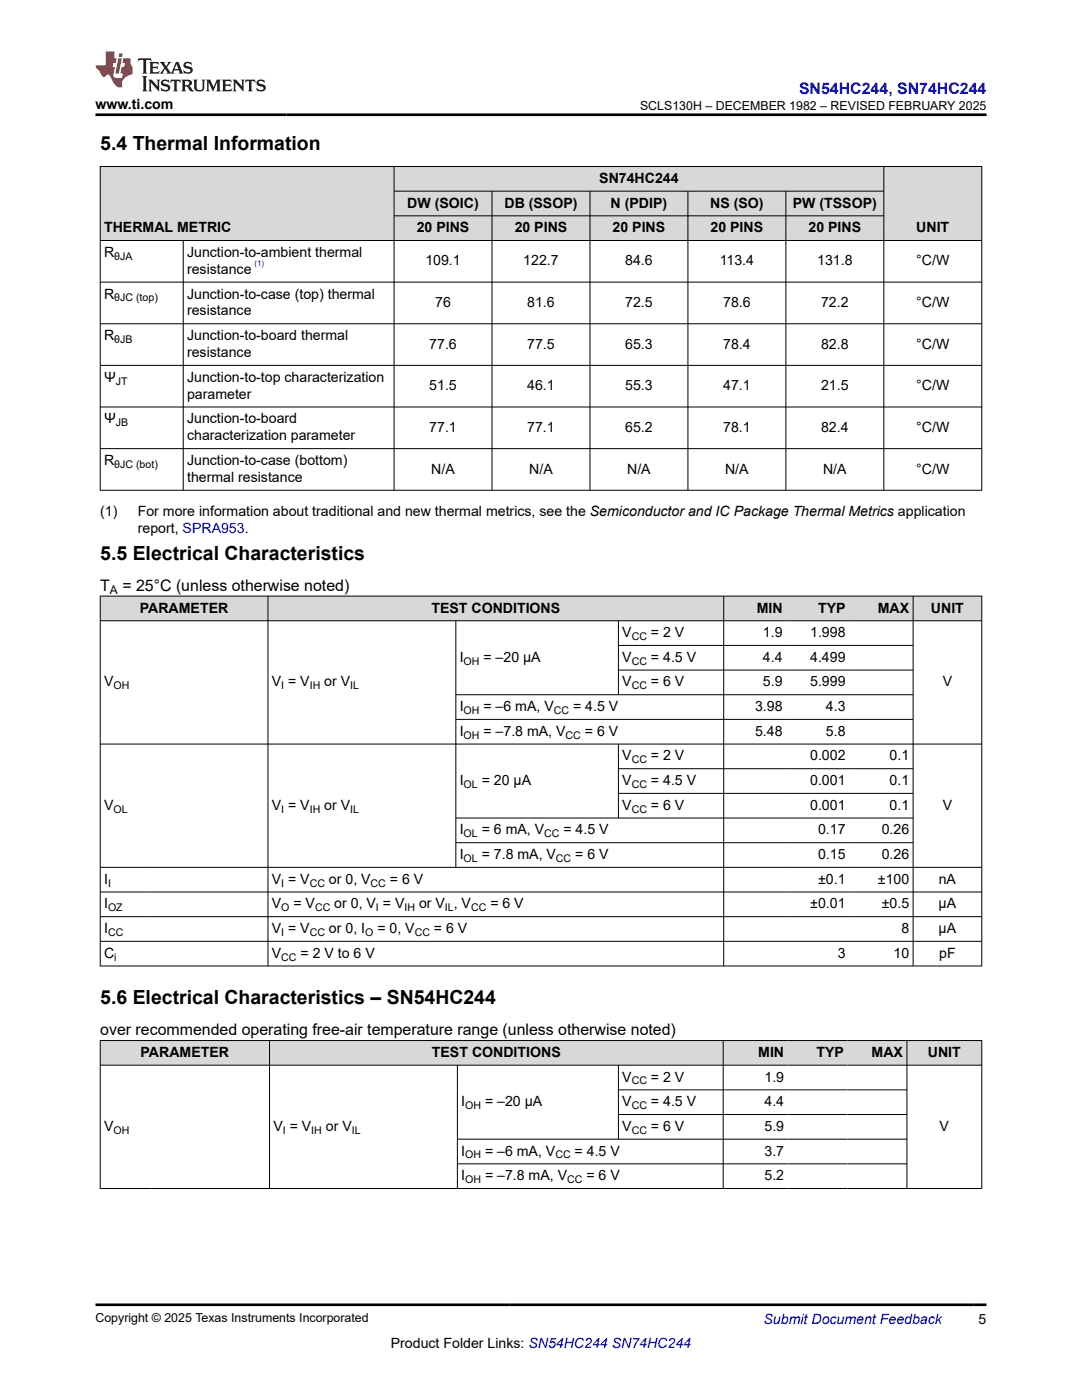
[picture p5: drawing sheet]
<svg xmlns="http://www.w3.org/2000/svg" width="216mm" height="279mm" viewBox="0 0 216 279" stroke-linecap="round" stroke-linejoin="round" font-family="sans-serif">
<defs><g id="words">
<g font-size="3.9">
<text x="20" y="29.9">5.4 Thermal Information</text>
<text x="20" y="111.8">5.5 Electrical Characteristics</text>
<text x="20" y="200.5">5.6 Electrical Characteristics – SN54HC244</text>
</g>
<text font-size="3.2" fill="#00f" x="159.4" y="18.7">SN54HC244, SN74HC244</text>
<g font-size="3.2">
<text x="20" y="117.9">T</text>
<text x="24.4" y="117.9">= 25°C (unless otherwise noted)</text>
<text x="20" y="206.6">over recommended operating free-air temperature range (unless otherwise noted)</text>
</g>
<g font-size="2.8">
<text x="19" y="21.8">www.ti.com</text>
<text x="81.3" y="41.4">DW (SOIC)</text>
<text x="100.7" y="41.4">DB (SSOP)</text>
<text x="119.6" y="36.5">SN74HC244</text>
<text x="121.9" y="41.4">N (PDIP)</text>
<text x="141.7" y="41.4">NS (SO)</text>
<text x="158.2" y="41.4">PW (TSSOP)</text>
<text x="20.8" y="46.3">THERMAL METRIC</text>
<text x="83.2" y="46.3">20 PINS</text>
<text x="102.7" y="46.3">20 PINS</text>
<text x="122.2" y="46.3">20 PINS</text>
<text x="141.8" y="46.3">20 PINS</text>
<text x="161.3" y="46.3">20 PINS</text>
<text x="182.8" y="46.3">UNIT</text>
<text x="20.8" y="51.3">R</text>
<text x="37.3" y="51.3">Junction-to-ambient thermal</text>
<text x="84.9" y="53">109.1</text>
<text x="104.4" y="53">122.7</text>
<text x="124.7" y="53">84.6</text>
<text x="143.6" y="53">113.4</text>
<text x="163.1" y="53">131.8</text>
<text x="182.8" y="53">°C/W</text>
<text x="20.8" y="59.6">R</text>
<text x="37.3" y="54.7">resistance</text>
<text x="37.3" y="59.6">Junction-to-case (top) thermal</text>
<text x="37.3" y="63">resistance</text>
<text x="86.8" y="61.3">76</text>
<text x="105.2" y="61.3">81.6</text>
<text x="124.7" y="61.3">72.5</text>
<text x="144.3" y="61.3">78.6</text>
<text x="163.8" y="61.3">72.2</text>
<text x="182.8" y="61.3">°C/W</text>
<text x="20.8" y="67.9">R</text>
<text x="37.3" y="67.9">Junction-to-board thermal</text>
<text x="37.3" y="71.3">resistance</text>
<text x="85.7" y="69.6">77.6</text>
<text x="105.2" y="69.6">77.5</text>
<text x="124.7" y="69.6">65.3</text>
<text x="144.3" y="69.6">78.4</text>
<text x="163.8" y="69.6">82.8</text>
<text x="182.8" y="69.6">°C/W</text>
<text x="20.8" y="76.2">Ψ</text>
<text x="37.3" y="76.2">Junction-to-top characterization</text>
<text x="85.7" y="77.9">51.5</text>
<text x="105.2" y="77.9">46.1</text>
<text x="124.7" y="77.9">55.3</text>
<text x="144.3" y="77.9">47.1</text>
<text x="163.8" y="77.9">21.5</text>
<text x="182.8" y="77.9">°C/W</text>
<text x="37.3" y="79.6">parameter</text>
<text x="20.8" y="84.5">Ψ</text>
<text x="37.3" y="84.5">Junction-to-board</text>
<text x="37.3" y="87.9">characterization parameter</text>
<text x="85.7" y="86.2">77.1</text>
<text x="105.2" y="86.2">77.1</text>
<text x="124.7" y="86.2">65.2</text>
<text x="144.3" y="86.2">78.1</text>
<text x="163.8" y="86.2">82.4</text>
<text x="182.8" y="86.2">°C/W</text>
<text x="20.8" y="92.8">R</text>
<text x="37.3" y="92.8">Junction-to-case (bottom)</text>
<text x="86.1" y="94.5">N/A</text>
<text x="105.6" y="94.5">N/A</text>
<text x="125.1" y="94.5">N/A</text>
<text x="144.7" y="94.5">N/A</text>
<text x="164.2" y="94.5">N/A</text>
<text x="182.8" y="94.5">°C/W</text>
<text x="37.3" y="96.2">thermal resistance</text>
<text x="20" y="103">(1)</text>
<text x="27.5" y="106.4">report, SPRA953.</text>
<text x="27.5" y="103">For more information about traditional and new thermal metrics, see the Semiconductor and IC Package Thermal Metrics application</text>
<text x="27.9" y="122.2">PARAMETER</text>
<text x="86.1" y="122.2">TEST CONDITIONS</text>
<text x="151" y="122.2">MIN</text>
<text x="163.2" y="122.2">TYP</text>
<text x="175.2" y="122.2">MAX</text>
<text x="185.8" y="122.2">UNIT</text>
<text x="124.2" y="127.2">V</text>
<text x="129.9" y="127.2">= 2 V</text>
<text x="152.2" y="127.2">1.9</text>
<text x="161.7" y="127.2">1.998</text>
<text x="20.8" y="137">V</text>
<text x="54.2" y="137">V = V</text>
<text x="64.7" y="137">or V</text>
<text x="91.7" y="132.1">I</text>
<text x="96.5" y="132.1">= –20 µA</text>
<text x="124.2" y="132.1">V</text>
<text x="124.2" y="137">V</text>
<text x="129.9" y="132.1">= 4.5 V</text>
<text x="129.9" y="137">= 6 V</text>
<text x="152.2" y="132.1">4.4</text>
<text x="152.2" y="137">5.9</text>
<text x="161.7" y="132.1">4.499</text>
<text x="161.7" y="137">5.999</text>
<text x="188.1" y="137">V</text>
<text x="91.7" y="141.9">I</text>
<text x="96.5" y="141.9">= –6 mA, V</text>
<text x="114.3" y="141.9">= 4.5 V</text>
<text x="150.7" y="141.9">3.98</text>
<text x="164.8" y="141.9">4.3</text>
<text x="91.7" y="146.8">I</text>
<text x="96.5" y="146.8">= –7.8 mA, V</text>
<text x="116.7" y="146.8">= 6 V</text>
<text x="150.7" y="146.8">5.48</text>
<text x="164.8" y="146.8">5.8</text>
<text x="124.2" y="151.8">V</text>
<text x="129.9" y="151.8">= 2 V</text>
<text x="161.7" y="151.8">0.002</text>
<text x="177.5" y="151.8">0.1</text>
<text x="20.8" y="161.6">V</text>
<text x="54.2" y="161.6">V = V</text>
<text x="64.7" y="161.6">or V</text>
<text x="91.7" y="156.7">I</text>
<text x="96.1" y="156.7">= 20 µA</text>
<text x="124.2" y="156.7">V</text>
<text x="124.2" y="161.6">V</text>
<text x="129.9" y="156.7">= 4.5 V</text>
<text x="129.9" y="161.6">= 6 V</text>
<text x="161.7" y="156.7">0.001</text>
<text x="161.7" y="161.6">0.001</text>
<text x="177.5" y="156.7">0.1</text>
<text x="177.5" y="161.6">0.1</text>
<text x="188.1" y="161.6">V</text>
<text x="91.7" y="166.5">I</text>
<text x="96.1" y="166.5">= 6 mA, V</text>
<text x="112.4" y="166.5">= 4.5 V</text>
<text x="163.2" y="166.5">0.17</text>
<text x="175.9" y="166.5">0.26</text>
<text x="91.7" y="171.5">I</text>
<text x="96.1" y="171.5">= 7.8 mA, V</text>
<text x="114.8" y="171.5">= 6 V</text>
<text x="163.2" y="171.5">0.15</text>
<text x="175.9" y="171.5">0.26</text>
<text x="20.8" y="176.4">I</text>
<text x="54.2" y="176.4">V = V</text>
<text x="65.6" y="176.4">or 0, V</text>
<text x="77.8" y="176.4">= 6 V</text>
<text x="163.3" y="176.4">±0.1</text>
<text x="175.2" y="176.4">±100</text>
<text x="187.3" y="176.4">nA</text>
<text x="20.8" y="181.3">I</text>
<text x="54.2" y="181.3">V</text>
<text x="58.6" y="181.3">= V</text>
<text x="66.7" y="181.3">or 0, V = V</text>
<text x="83.6" y="181.3">or V , V</text>
<text x="97.8" y="181.3">= 6 V</text>
<text x="161.7" y="181.3">±0.01</text>
<text x="176" y="181.3">±0.5</text>
<text x="187.3" y="181.3">µA</text>
<text x="20.8" y="186.2">I</text>
<text x="20.8" y="191.1">C</text>
<text x="54.2" y="186.2">V = V</text>
<text x="54.2" y="191.1">V</text>
<text x="60" y="191.1">= 2 V to 6 V</text>
<text x="65.6" y="186.2">or 0, I</text>
<text x="75.3" y="186.2">= 0, V</text>
<text x="86.6" y="186.2">= 6 V</text>
<text x="167.2" y="191.1">3</text>
<text x="178.3" y="191.1">10</text>
<text x="179.9" y="186.2">8</text>
<text x="187.3" y="186.2">µA</text>
<text x="187.4" y="191.1">pF</text>
<text x="28.1" y="210.9">PARAMETER</text>
<text x="86.2" y="210.9">TEST CONDITIONS</text>
<text x="124.2" y="215.9">V</text>
<text x="129.9" y="215.9">= 2 V</text>
<text x="151.3" y="210.9">MIN</text>
<text x="152.5" y="215.9">1.9</text>
<text x="162.9" y="210.9">TYP</text>
<text x="173.9" y="210.9">MAX</text>
<text x="185.1" y="210.9">UNIT</text>
<text x="92" y="220.8">I</text>
<text x="96.8" y="220.8">= –20 µA</text>
<text x="124.2" y="220.8">V</text>
<text x="129.9" y="220.8">= 4.5 V</text>
<text x="152.5" y="220.8">4.4</text>
<text x="20.8" y="225.7">V</text>
<text x="54.5" y="225.7">V = V</text>
<text x="65" y="225.7">or V</text>
<text x="124.2" y="225.7">V</text>
<text x="129.9" y="225.7">= 6 V</text>
<text x="152.5" y="225.7">5.9</text>
<text x="187.5" y="225.7">V</text>
<text x="92" y="230.6">I</text>
<text x="96.8" y="230.6">= –6 mA, V</text>
<text x="114.7" y="230.6">= 4.5 V</text>
<text x="152.5" y="230.6">3.7</text>
<text x="92" y="235.5">I</text>
<text x="96.8" y="235.5">= –7.8 mA, V</text>
<text x="117" y="235.5">= 6 V</text>
<text x="152.5" y="235.5">5.2</text>
<text x="78" y="269">Product Folder Links: SN54HC244 SN74HC244</text>
<text x="195.3" y="264.2">5</text>
</g>
<text font-size="2.8" fill="#00f" x="152.4" y="264.2">Submit Document Feedback</text>
<g font-size="2.5">
<text x="127.7" y="21.9">SCLS130H – DECEMBER 1982 – REVISED FEBRUARY 2025</text>
<text x="19" y="263.9">Copyright © 2025 Texas Instruments Incorporated</text>
</g>
<text font-size="2.4" x="21.9" y="118.5">A</text>
<g font-size="2.1">
<text x="22.8" y="51.8">θJA</text>
<text x="22.8" y="60.1">θJC (top)</text>
<text x="22.8" y="68.4">θJB</text>
<text x="23.1" y="76.8">JT</text>
<text x="23.1" y="85.1">JB</text>
<text x="22.8" y="93.4">θJC (bot)</text>
<text x="126" y="127.7">CC</text>
<text x="22.6" y="137.6">OH</text>
<text x="56.1" y="137.6">I</text>
<text x="61.8" y="137.6">IH</text>
<text x="69.9" y="137.6">IL</text>
<text x="92.5" y="132.6">OH</text>
<text x="126" y="132.6">CC</text>
<text x="126" y="137.6">CC</text>
<text x="92.5" y="142.5">OH</text>
<text x="110.5" y="142.5">CC</text>
<text x="92.5" y="147.4">OH</text>
<text x="112.9" y="147.4">CC</text>
<text x="126" y="152.3">CC</text>
<text x="92.5" y="157.3">OL</text>
<text x="126" y="157.3">CC</text>
<text x="22.6" y="162.2">OL</text>
<text x="56.1" y="162.2">I</text>
<text x="61.8" y="162.2">IH</text>
<text x="69.9" y="162.2">IL</text>
<text x="92.5" y="167.1">OL</text>
<text x="108.6" y="167.1">CC</text>
<text x="126" y="162.2">CC</text>
<text x="92.5" y="172">OL</text>
<text x="110.9" y="172">CC</text>
<text x="21.6" y="176.9">I</text>
<text x="56.1" y="176.9">I</text>
<text x="61.8" y="176.9">CC</text>
<text x="74" y="176.9">CC</text>
<text x="21.6" y="181.9">OZ</text>
<text x="56.1" y="181.9">O</text>
<text x="62.9" y="181.9">CC</text>
<text x="75" y="181.9">I</text>
<text x="80.7" y="181.9">IH</text>
<text x="88.8" y="181.9">IL</text>
<text x="94" y="181.9">CC</text>
<text x="21.6" y="186.8">CC</text>
<text x="22.8" y="191.7">i</text>
<text x="56.1" y="186.8">I</text>
<text x="56.1" y="191.7">CC</text>
<text x="61.8" y="186.8">CC</text>
<text x="72.9" y="186.8">O</text>
<text x="82.7" y="186.8">CC</text>
<text x="92.8" y="221.3">OH</text>
<text x="126" y="216.4">CC</text>
<text x="126" y="221.3">CC</text>
<text x="22.6" y="226.3">OH</text>
<text x="56.4" y="226.3">I</text>
<text x="62.1" y="226.3">IH</text>
<text x="70.2" y="226.3">IL</text>
<text x="126" y="226.3">CC</text>
<text x="92.8" y="231.2">OH</text>
<text x="110.8" y="231.2">CC</text>
<text x="92.8" y="236.1">OH</text>
<text x="113.2" y="236.1">CC</text>
</g>
<text font-size="1.6" fill="#00f" x="50.8" y="53">(1)</text>
</g></defs>
<g fill="#d8d8d8">
<path d="M20 33.2h175.9v5h-175.9z" fill-rule="evenodd"/>
<path d="M20.1 33.3h58.5v14.6h-58.5z" fill-rule="evenodd"/>
<path d="M78.7 33.3h97.6v4.8h-97.6z" fill-rule="evenodd"/>
<path d="M176.4 33.3h19.4v14.6h-19.4z" fill-rule="evenodd"/>
<path d="M78.7 38.2h19.4v4.8h-19.4z" fill-rule="evenodd"/>
<path d="M98.2 38.2h19.5v4.8h-19.5z" fill-rule="evenodd"/>
<path d="M117.8 38.2h19.4v4.8h-19.4z" fill-rule="evenodd"/>
<path d="M137.3 38.2h19.4v4.8h-19.4z" fill-rule="evenodd"/>
<path d="M156.9 38.2h19.4v4.8h-19.4z" fill-rule="evenodd"/>
<path d="M78.7 43.1h19.4v4.8h-19.4z" fill-rule="evenodd"/>
<path d="M98.2 43.1h19.5v4.8h-19.5z" fill-rule="evenodd"/>
<path d="M117.8 43.1h19.4v4.8h-19.4z" fill-rule="evenodd"/>
<path d="M137.3 43.1h19.4v4.8h-19.4z" fill-rule="evenodd"/>
<path d="M156.9 43.1h19.4v4.8h-19.4z" fill-rule="evenodd"/>
</g>
<g fill="none" stroke="#000" stroke-width=".2">
<path d="M19.9 33.2h176.1M20 33.2v64.7M78.6 33.2v64.7M78.6 38.2h97.8M98.2 38.2v59.7M117.7 38.2v59.7M137.3 38.2v59.7M156.8 38.2v59.7M176.4 33.2v64.7M195.9 33.2v64.7M19.9 48h176.1M19.9 56.3h176.1"/>
<path d="M36.6 48v49.9M78.6 43.1h97.8M19.9 64.6h176.1M19.9 72.9h176.1M19.9 81.2h176.1M19.9 89.5h176.1M19.9 97.8h176.1"/>
</g>
<g fill="#d8d8d8">
<path d="M20 119h175.9v4.9h-175.9z" fill-rule="evenodd"/>
<path d="M20.1 119h33.3v4.8h-33.3z" fill-rule="evenodd"/>
<path d="M53.5 119h90.8v4.8h-90.8z" fill-rule="evenodd"/>
<path d="M144.5 119h12.4v4.8h-12.4z" fill-rule="evenodd"/>
<path d="M156.9 119h12.5v4.8h-12.5z" fill-rule="evenodd"/>
<path d="M169.4 119h12.7v4.8h-12.7z" fill-rule="evenodd"/>
<path d="M182.3 119h13.5v4.8h-13.5z" fill-rule="evenodd"/>
</g>
<g fill="none" stroke="#000" stroke-width=".2">
<path d="M19.9 119h176.1M20 118.9v73.9M53.5 118.9v73.9M144.4 118.9v73.9M182.2 118.9v73.9M195.9 118.9v73.9M19.9 123.9h176.1M91 123.9v49.3M91 138.7h91.3M123.4 123.9v14.8M123.4 128.8h58.9M123.4 133.7h58.9"/>
<path d="M19.9 148.5h176.1M91 143.6h91.3M123.4 148.5v14.8M123.4 153.4h58.9M123.4 158.3h58.9M19.9 173.1h176.1M19.9 178h176.1M91 163.3h91.3M91 168.2h91.3M19.9 182.9h176.1M19.9 187.9h176.1M19.9 192.8h176.1"/>
</g>
<g fill="#d8d8d8">
<path d="M20 207.7h175.9v4.9h-175.9z" fill-rule="evenodd"/>
<path d="M20.1 207.7h33.6v4.8h-33.6z" fill-rule="evenodd"/>
<path d="M53.8 207.7h90.4v4.8h-90.4z" fill-rule="evenodd"/>
<path d="M144.4 207.7h12.8v4.8h-12.8z" fill-rule="evenodd"/>
<path d="M157.2 207.7h11.9v4.8h-11.9z" fill-rule="evenodd"/>
<path d="M169.1 207.7h11.8v4.8h-11.8z" fill-rule="evenodd"/>
<path d="M181 207.7h14.8v4.8h-14.8z" fill-rule="evenodd"/>
</g>
<g fill="none" stroke="#000" stroke-width=".2">
<path d="M19.9 207.7h176.1M19.9 212.6h176.1M20 207.6v29.7M53.8 207.6v29.7M91.3 212.6v24.7M123.4 212.6v14.8M123.4 217.5h57.6M144.3 207.6v29.7M181 207.6v29.7M195.9 207.6v29.7M19.9 237.2h176.1M91.3 232.3h89.7"/>
<path d="M123.4 222.4h57.6M181 227.3h-89.7"/>
</g>
<path d="M27.7 11.6l-.2 .6 .5-.2h.6v.1v2.2l-.2 .4h1l-.2-.4v-2.2v-.1h.5l.5 .2-.1-.6zM29.8 12.4l.2 .3v1.6l-.2 .4h1.9l.1-.6a1.08 1.08 0 0 1-1.3 .2v-.7h.6l.4 .2v-.7l-.4 .2h-.6v-.5l.2-.2a1 1 0 0 1 1 .3l-.1-.5zM31.8 12.4l1 1.1-1 1.2h.9l-.2-.2 .4-.8 .5 .8-.2 .2h1.6l-.2-.2 .1-.5h1l.1 .5-.1 .2h.9l-.2-.4-.8-1.9h-.5l-1 2.1-.8-1.1 .9-1h-.8l.2 .2-.5 .6-.3-.6 .1-.2zM35.2 12.8l.4 1h-.8zM36.8 12.5a.65 .65 0 0 0-.2 .7 .65 .65 0 0 0 .6 .5l.7 .1 .1 .3a.79 .79 0 0 1-.7 .4 .79 .79 0 0 1-.7-.5l.1 .7 .2-.1a.93 .93 0 0 0 1.1 0 .93 .93 0 0 0 .4-.9 1.46 1.46 0 0 0-1.2-.6l-.1-.3a1.09 1.09 0 0 1 1.2 .2l-.2-.6-.1 .1-.6-.2zM28.4 15.2l.2 .4v2.2l-.2 .4h1l-.2-.4v-2.2l.2-.4zM29.6 15.9l.2 .4v1.5l-.2 .4h.8l-.3-.4v-1.3l1.7 1.8v-2l.2-.4h-.8l.2 .2 .1 1.1-1.2-1.3zM32.3 16a.65 .65 0 0 0-.2 .8 .65 .65 0 0 0 .7 .4l.6 .2 .1 .2a.79 .79 0 0 1-.7 .4 .79 .79 0 0 1-.7-.5l.1 .7 .2-.1a.93 .93 0 0 0 1.1 .1 .93 .93 0 0 0 .4-1 1.46 1.46 0 0 0-1.2-.5l-.1-.4a1.09 1.09 0 0 1 1.2 .2l-.2-.6-.1 .1-.6-.1zM34.1 15.9l-.1 .6a.63 .63 0 0 1 .7-.3l.1 1.6-.3 .4h1l-.2-.4v-1.6a.66 .66 0 0 1 .8 .3l-.1-.6zM36.2 15.9l.2 .4v1.5l-.2 .4h.9l-.2-.2v-.7h.5l.1 .2a.79 .79 0 0 0 1.2 .6l-1-.9a.61 .61 0 0 0 .6-.6 .61 .61 0 0 0-.5-.7zM36.9 16.2h.2a.47 .47 0 0 1 .5 .1 .47 .47 0 0 1 .1 .5l-.2 .1-.6 .1zM38.5 15.9l.2 .2a2.27 2.27 0 0 0 .4 2 1.04 1.04 0 0 0 1.7-.7v-1.3l.2-.2h-.8l.2 .4v1.1a.6 .6 0 0 1-.6 .6 .6 .6 0 0 1-.6-.6v-1.1l.3-.4zM41.1 15.9l.2 .4v1.5l-.2 .4h.7l-.2-.4v-1.4l.9 1.9 .8-1.9v1.4l-.2 .4h1l-.3-.4v-1.5l.3-.4h-.8l-.7 1.5-.7-1.5zM44.3 15.9l.2 .4v1.5l-.2 .4h1.9l.1-.6a1.09 1.09 0 0 1-1.3 .2v-.7h.6l.4 .2v-.6l-.4 .2h-.6v-.6l.2-.1a1.01 1.01 0 0 1 1 .3l-.1-.6zM46.4 15.9l.3 .4v1.5l-.3 .4h.8l-.2-.4v-1.3l1.6 1.8v-2l.2-.4h-.7l.2 .2v1.1l-1.2-1.3zM49 15.9l-.1 .6a.63 .63 0 0 1 .8-.3v1.6l-.3 .4h1l-.2-.4v-1.6a.66 .66 0 0 1 .8 .3l-.1-.6zM51.4 16a.65 .65 0 0 0-.2 .8 .65 .65 0 0 0 .6 .4l.6 .2 .2 .2a.79 .79 0 0 1-.8 .4 .79 .79 0 0 1-.6-.5l.1 .7 .2-.1a.93 .93 0 0 0 1 .1 .93 .93 0 0 0 .5-1 1.46 1.46 0 0 0-1.3-.5l-.1-.4a1.09 1.09 0 0 1 1.3 .2l-.2-.6-.2 .1-.5-.1z" fill="#231f20"/>
<path d="M21.1 10.3v2.7h-2.1l.1 .4 .9 1a.95 .95 0 0 0 .9 .9 .59 .59 0 0 1 .6-.4 .59 .59 0 0 1 .5 .3l.4 .8a1.59 1.59 0 0 0 2.1 1.4 1.61 1.61 0 0 1 1-2.3l1-.3-.1-1.5a1.59 1.59 0 0 1-.4-1.7h-1.4l-.2 .9h.5l-.1 .9h-.5l-.2 .9v.3l.4 .1-.2 .9h-.6a.73 .73 0 0 1-1.1-.7l.3-1.5h-.5l.2-.9h.5l.2-.9h-.5v-1.3zM23.6 11.6l-.6 3.1h.7l.6-3.1zM23.8 10.7l-.1 .6h.7l.1-.6z" fill="#ed1c24"/>
<path d="M19 22.9h177.8M19 260.4h177.8" fill="none" stroke="#000" stroke-width=".53"/>
<use href="#words"/>
</svg>
